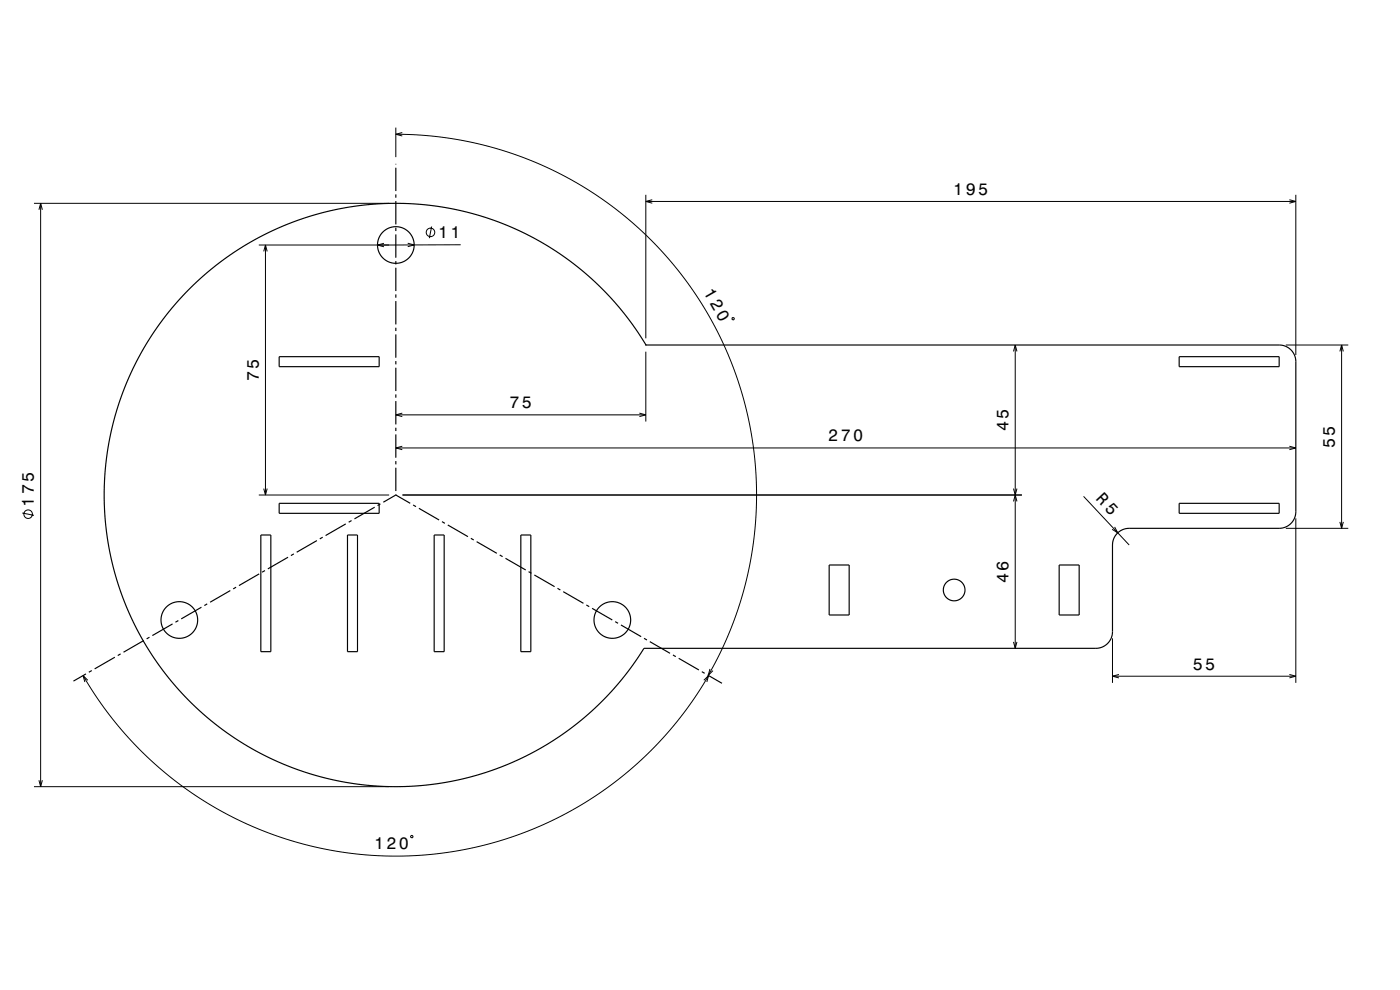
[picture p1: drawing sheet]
<svg xmlns="http://www.w3.org/2000/svg" width="420mm" height="297mm" viewBox="0 0 420 297" stroke-linecap="round" stroke-linejoin="round" font-family="sans-serif">
<defs><g id="words">
<text font-size="5.1" x="210.9" y="87.7" transform="rotate(60 210.9 87.7)">120</text>
<g font-size="5">
<text x="286" y="58.4">195</text>
<text x="131.4" y="71.5">11</text>
<text x="77.6" y="114.4" transform="rotate(-90 77.6 114.4)">75</text>
<text x="152.9" y="122.5">75</text>
<text x="302.6" y="129.4" transform="rotate(-90 302.6 129.4)">45</text>
<text x="248.5" y="132.4">270</text>
<text x="400.5" y="134.4" transform="rotate(-90 400.5 134.4)">55</text>
<text x="328.5" y="149.7" transform="rotate(47 328.5 149.7)">R 5</text>
<text x="10.2" y="152" transform="rotate(-90 10.2 152)">175</text>
<text x="302.6" y="174.9" transform="rotate(-90 302.6 174.9)">46</text>
<text x="357.9" y="200.9">55</text>
<text x="112.2" y="254.8">120</text>
</g>
</g></defs>
<g fill="none" stroke="#000" stroke-width=".3">
<path d="M118.7 38.3v8.8M120.7 39.8l-2 .5 2 .5M118.7 40.3l7.5 .2 6.9 .7 6.7 1.1 7 1.7 6.5 1.9 7.2 2.8 6.4 2.9 6.2 3.3 6.1 3.8 5.5 4 5.4 4.4 5.5 5.2 4.2 4.5 4.7 5.6 4 5.7 4 6.4 3.2 5.9 3 6.6 2.6 6.8 2 6.9 1.7 7.1 1.2 7.4 .6 6.7 .2 7.3-.4 7.7-.7 6.7-1.1 6.4-1.7 7.1-2 6.4-2.5 6.8-2.7 5.9-3.4 6.4M193.7 58.4v43.1M195.7 59.9l-2 .5 2 .6M386.8 59.9l2 .5-2 .6M388.8 58.4v48.1M10.2 61h106.5M11.7 62.9l.5-1.9 .5 1.9M12.2 61v175M79.1 75.4l.5-1.9 .6 1.9M79.6 73.5v75"/>
<path d="M115.2 73l-2 .5 2 .5M122.3 73l1.9 .5-1.9 .5M129.5 68l-.7 3.5M138.2 73.4l-60.6 .1M193.7 60.4h195.1M219.7 95.4l.5-.1v.6h-.5zM193.7 105.5v21M304.1 105.4l.5-1.9 .5 1.9M304.6 103.5v91M385.7 103.5h18.8M402 105.4l.5-1.9 .5 1.9M402.5 103.5v55"/>
<path d="M118.7 134.4h270.1M118.7 124.5h75M120.7 133.9l-2 .5 2 .5M120.7 123.9l-2 .6 2 .5M191.8 123.9l1.9 .6-1.9 .5M386.8 133.9l2 .5-2 .5M6.7 153.9l3.5 .7M77.6 148.5h39.1M79.1 146.6l.5 1.9 .6-1.9M120.7 148.5h185.9M304.1 146.6l.5 1.9 .5-1.9M304.1 150.4l.5-1.9 .5 1.9"/>
<path d="M325.1 148.9l13.7 14.6M334.4 158.1l.9 1.8-1.7-1.1M385.7 158.5h18.8M388.8 155.5v49.4M402 156.6l.5 1.9 .5-1.9M304.1 192.6l.5 1.9 .5-1.9M333.7 191.5v13.4M24.9 202.7l3.9 6.1 3.9 5.5 4.6 5.6 4.4 4.8 4.5 4.3 6 5 6.2 4.5 6 3.7 6.1 3.3 6.2 2.8 6.5 2.5 6.7 2.1 6.8 1.7 6.9 1.2 7.2 .7 7.3 .3 6.7-.1 7.5-.7 6.9-1.1 6.8-1.5 7-2.1 6.5-2.4 6.9-3.1 6.2-3.3 6.3-3.9 5.5-3.9 5.8-4.8 5-4.6 4.9-5.3 4.3-5.2 4.3-5.9 3.9-6.2M26.3 204.1l-1.4-1.4 .5 1.9M211.2 204.1l1.4-1.4-.5 1.9M213 200.7l-.5 1.9 1.4-1.4M333.7 202.9h55.1"/>
<path d="M335.7 202.3l-2 .6 2 .5M386.8 202.3l2 .6-2 .5M10.2 236h106.5M11.7 234.1l.5 1.9 .5-1.9M123.2 250.9l.5-.3 .2 .5-.5 .2z"/>
<circle cx="129.2" cy="69.7" r="1.28"/>
<circle cx="8.4" cy="154.3" r="1.28"/>
</g>
<g fill="none" stroke="#000" stroke-width=".35">
<path d="M118.7 49.1v.2M118.7 50.3v7M118.7 58.3v1M118.7 60.3v7M118.7 68.3v1M118.7 70.3v7M118.7 78.3v1M56.5 87.1l6.8-6.3 7.6-5.6 7.8-4.5 8.5-3.8 8.5-2.8 9-2 9.5-1h9l6 .5 4.9 .8 4.9 1 5.3 1.4 5 1.7 5.3 2.2 4.9 2.4 4.6 2.6 8.4 5.8 4.3 3.5 3.8 3.6 3.9 4.2 3.2 3.8 3 4.1 3.1 4.8h190.1a5 5 0 0 1 4.9 5v45.1a5 5 0 0 1-5 4.9h-45.3a5 5 0 0 0-4.8 5v26.1a5 5 0 0 1-4.9 4.9h-135.6l-4.3 6.3-4.7 5.8-5.2 5.4-6.1 5.2-6.3 4.5-6.2 3.7-6.7 3.3-7.5 2.9-7.2 2-7.6 1.5-8 .8-7.5 .1-7.2-.6-7.9-1.3-7.5-1.9-7.1-2.5-5-2.2-4.9-2.5-8.7-5.5-4.3-3.3-4.2-3.6-4-4.1-3.4-3.7-3.2-4.1-3-4.4-2.9-4.6-2.5-4.9-3.9-9.2-1.6-5.3-1.4-5.6-1-5.4-.6-5.2-.3-5v-5.2l.3-5 .7-5.7 1-5.7 1.3-5.1 1.6-5 2-5.1 2.3-5 2.6-4.8 2.9-4.7 3.5-4.8 3.2-3.9zM118.7 80.3v7M118.7 88.3v1M118.7 90.3v7M118.7 98.3v1"/>
<path d="M83.7 107h30v3h-30zM118.7 100.3v7M118.7 108.3v1M118.7 110.3v7M118.7 118.3v1M353.8 107h30v3h-30zM118.7 120.3v7M118.7 128.3v1M118.7 130.3v7M118.7 138.3v1M83.7 151h30v3h-30zM103.7 157.2l-6 3.5"/>
<path d="M105.5 156.2l-.9 .5M112.4 152.2l-6.1 3.5M114.1 151.2l-.8 .5M118.7 140.3v7M118.7 148.3v.2M118.7 148.5l4.4 2.5M118.7 148.5l-3.7 2.2M123.9 151.5l.9 .5M125.7 152.5l6 3.5M132.6 156.5l.9 .5M134.3 157.5l6.1 3.5M353.8 151h30v3h-30z"/>
<path d="M69.1 177.2l-6.1 3.5M70.8 176.2l-.8 .5M77.8 172.2l-6.1 3.5M78.2 160.5h3.1v35h-3.1zM79.5 171.2l-.9 .5M86.4 167.2l-6 3.5M88.1 166.2l-.8 .5M95.1 162.2l-6.1 3.5M96.8 161.2l-.9 .5M104.2 160.5h3.1v35h-3.1zM130.2 160.5h3.1v35h-3.1zM141.3 161.5l.8 .5"/>
<path d="M143 162.5l6.1 3.5M149.9 166.5l.9 .5M151.6 167.5l6.1 3.5M156.2 160.5h3.1v35h-3.1zM158.6 171.5l.8 .5M160.3 172.5l6.1 3.5M167.2 176.5l.9 .5M169 177.5l6 3.5M248.8 169.5h6v15h-6zM317.8 169.5h6v15h-6zM34.5 197.2l-6.1 3.5M36.2 196.2l-.9 .5"/>
<path d="M43.1 192.2l-6 3.5M44.8 191.2l-.8 .5M51.8 187.2l-6.1 3.5M53.5 186.2l-.9 .5M60.4 182.2l-6 3.5M62.2 181.2l-.9 .5M175.9 181.5l.9 .5M177.6 182.5l6.1 3.5M184.6 186.5l.8 .5M186.3 187.5l6.1 3.5M193.2 191.5l.9 .5M195 192.5l6 3.5"/>
<path d="M201.9 196.5l.8 .5M203.6 197.5l6.1 3.5M25.8 202.2l-3.8 2.1M27.5 201.2l-.8 .5M210.5 201.5l.9 .5M212.3 202.5l4.3 2.5"/>
<circle cx="118.8" cy="73.5" r="5.5"/>
<circle cx="286.3" cy="177" r="3.2"/>
<circle cx="53.8" cy="186" r="5.5"/>
<circle cx="183.7" cy="186" r="5.5"/>
</g>
<path d="M193.6 103.3h.3v.4h-.3z" fill-rule="evenodd" fill="#000"/>
<use href="#words"/>
</svg>
